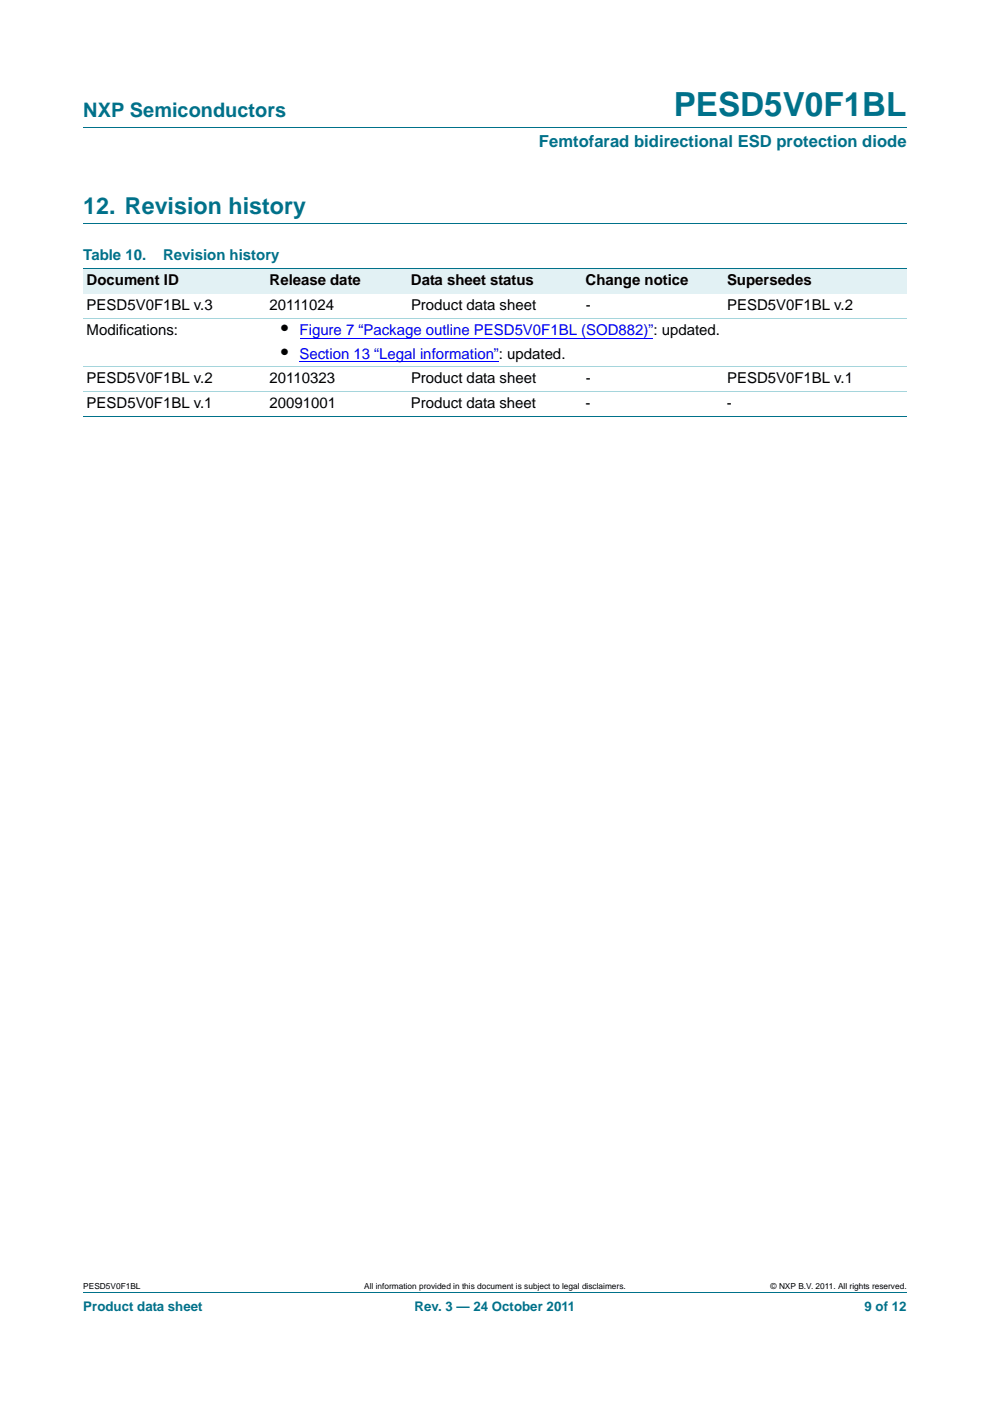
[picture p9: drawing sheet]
<svg xmlns="http://www.w3.org/2000/svg" width="210mm" height="297mm" viewBox="0 0 210 297" stroke-linecap="round" stroke-linejoin="round" font-family="sans-serif">
<defs><g id="words">
<text font-size="7" fill="#00718a" x="142.9" y="24.6">PESD5V0F1BL</text>
<text font-size="4.9" fill="#00718a" x="17.7" y="45.4">12. Revision history</text>
<text font-size="4.2" fill="#00718a" x="17.7" y="24.9">NXP Semiconductors</text>
<g font-size="4.2">
<text x="59.6" y="71.1">•</text>
<text x="59.6" y="76">•</text>
</g>
<text font-size="3.5" fill="#00718a" x="114.3" y="31.1">Femtofarad bidirectional ESD protection diode</text>
<g font-size="3.2" fill="#00718a">
<text x="17.7" y="55.2">Table 10.</text>
<text x="34.6" y="55.2">Revision history</text>
</g>
<g font-size="3.2">
<text x="18.4" y="60.5">Document ID</text>
<text x="18.4" y="65.8">PESD5V0F1BL v.3</text>
<text x="57.2" y="60.5">Release date</text>
<text x="57.2" y="65.8">20111024</text>
<text x="87.2" y="60.5">Data sheet status</text>
<text x="87.2" y="65.8">Product data sheet</text>
<text x="124.2" y="60.5">Change notice</text>
<text x="124.2" y="65.8">-</text>
<text x="154.2" y="60.5">Supersedes</text>
<text x="154.2" y="65.8">PESD5V0F1BL v.2</text>
<text x="18.4" y="71.1">Modifications:</text>
<text x="18.4" y="81.3">PESD5V0F1BL v.2</text>
<text x="57.2" y="81.3">20110323</text>
<text x="87.2" y="81.3">Product data sheet</text>
<text x="124.2" y="81.3">-</text>
<text x="154.2" y="81.3">PESD5V0F1BL v.1</text>
<text x="18.4" y="86.6">PESD5V0F1BL v.1</text>
<text x="57.2" y="86.6">20091001</text>
<text x="87.2" y="86.6">Product data sheet</text>
<text x="124.2" y="86.6">-</text>
<text x="154.2" y="86.6">-</text>
</g>
<g font-size="3.2" fill="#00f">
<text x="63.5" y="71.1">Figure 7 “Package outline PESD5V0F1BL (SOD882)”: updated.</text>
<text x="63.5" y="76">Section 13 “Legal information”: updated.</text>
</g>
<g font-size="2.8" fill="#00718a">
<text x="17.7" y="277.9">Product data sheet</text>
<text x="87.9" y="277.9">Rev. 3 — 24 October 2011</text>
<text x="183.4" y="277.9">9 of 12</text>
</g>
<g font-size="1.8">
<text x="17.7" y="273.3">PESD5V0F1BL</text>
<text x="77.3" y="273.3">All information provided in this document is subject to legal disclaimers.</text>
<text x="163.5" y="273.3">© NXP B.V. 2011. All rights reserved.</text>
</g>
</g></defs>
<path d="M17.7 27h174.6M17.7 47.4h174.6M17.7 273.9h174.6" fill="none" stroke="#00718a" stroke-width=".21"/>
<g fill="#e2f1f4">
<path d="M17.7 57h38.8v5.3h-38.8z"/>
<path d="M56.5 57h30v5.3h-30z"/>
<path d="M86.5 57h37v5.3h-37z"/>
<path d="M123.5 57h30v5.3h-30z"/>
<path d="M153.5 57h38.8v5.3h-38.8z"/>
</g>
<path d="M63.5 71.8h74" fill="none" stroke="#00f" stroke-width=".21"/>
<path d="M137.5 71.7h1.1v.2h-1.1z" fill="#00f"/>
<path d="M63.5 76.7h41.3" fill="none" stroke="#00f" stroke-width=".21"/>
<path d="M104.8 76.6h1v.2h-1z" fill="#00f"/>
<path d="M17.7 57h174.6M17.7 88.4h174.6" fill="none" stroke="#00718a" stroke-width=".21"/>
<path d="M17.7 67.5h174.6M17.7 77.8h174.6M17.7 83.1h174.6" fill="none" stroke="#a5d5dc" stroke-width=".21"/>
<use href="#words"/>
</svg>
